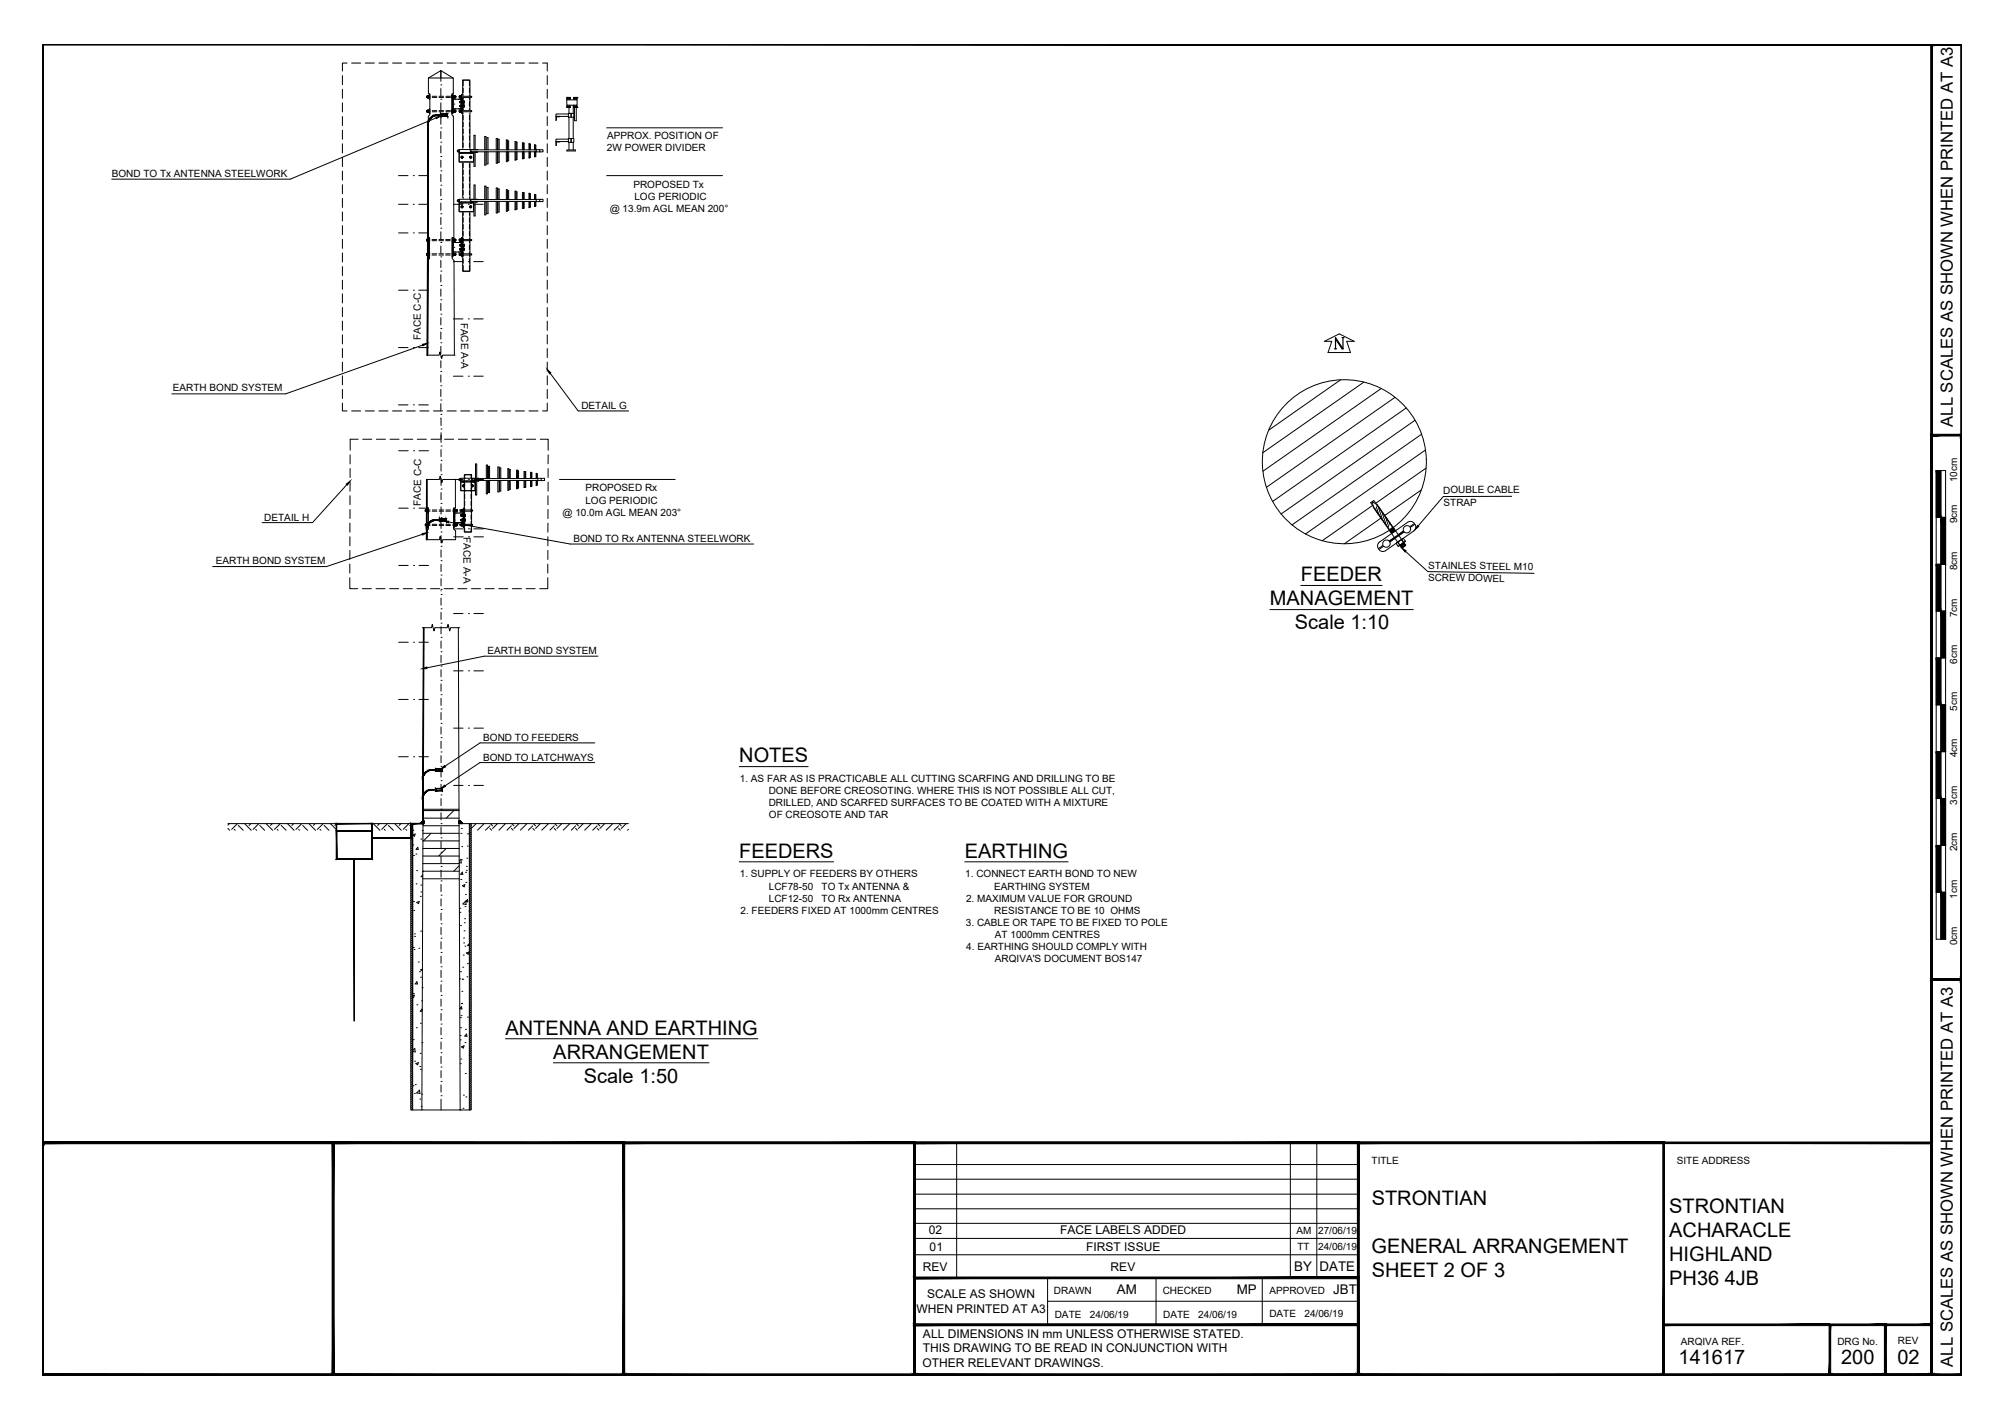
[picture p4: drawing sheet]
<svg xmlns="http://www.w3.org/2000/svg" width="420mm" height="297mm" viewBox="0 0 420 297" stroke-linecap="round" stroke-linejoin="round" font-family="sans-serif">
<defs><g id="words">
<g font-size="4.2">
<text x="272.5" y="121.8">FEEDER</text>
<text x="266" y="126.8">MANAGEMENT</text>
<text x="271.2" y="131.8">Scale 1:10</text>
<text x="154.8" y="159.7">NOTES</text>
<text x="154.8" y="179.6">FEEDERS</text>
<text x="202.1" y="179.6">EARTHING</text>
<text x="105.9" y="216.7">ANTENNA AND EARTHING</text>
<text x="115.9" y="221.7">ARRANGEMENT</text>
<text x="122.3" y="226.8">Scale 1:50</text>
<text x="287.3" y="252.5">STRONTIAN</text>
<text x="349.6" y="254">STRONTIAN</text>
<text x="287.3" y="262.5">GENERAL ARRANGEMENT</text>
<text x="349.6" y="259.1">ACHARACLE</text>
<text x="287.3" y="267.5">SHEET 2 OF 3</text>
<text x="349.6" y="264.1">HIGHLAND</text>
<text x="349.6" y="269.2">PH36 4JB</text>
<text x="351.6" y="285.7">141617</text>
<text x="385.6" y="285.7">200</text>
<text x="397.4" y="285.7">02</text>
</g>
<g font-size="3.5">
<text x="409" y="89.4" transform="rotate(-90 409 89.4)">ALL SCALES AS SHOWN WHEN PRINTED AT A3</text>
<text x="409" y="286.3" transform="rotate(-90 409 286.3)">ALL SCALES AS SHOWN WHEN PRINTED AT A3</text>
</g>
<g font-size="2.8">
<text x="271.1" y="266.3">BY</text>
<text x="276.4" y="266.3">DATE</text>
<text x="233.9" y="271.1">AM</text>
<text x="259" y="271.1">MP</text>
<text x="279.3" y="271.1">JBT</text>
</g>
<g font-size="2.5">
<text x="194.5" y="258.6">02</text>
<text x="194.7" y="262">01</text>
<text x="222.1" y="258.6">FACE LABELS ADDED</text>
<text x="227.5" y="262">FIRST ISSUE</text>
<text x="193.3" y="266.2">REV</text>
<text x="232.6" y="266.2">REV</text>
<text x="192" y="275">WHEN PRINTED AT A3</text>
<text x="194.2" y="272">SCALE AS SHOWN</text>
<text x="193.3" y="280.3">ALL DIMENSIONS IN mm UNLESS OTHERWISE STATED.</text>
<text x="193.2" y="286.3">OTHER RELEVANT DRAWINGS.</text>
<text x="193.3" y="283.3">THIS DRAWING TO BE READ IN CONJUNCTION WITH</text>
</g>
<g font-size="2.1">
<text x="127.2" y="29.2">APPROX. POSITION OF</text>
<text x="127.1" y="31.7">2W POWER DIVIDER</text>
<text x="23.4" y="37">BOND TO Tx ANTENNA STEELWORK</text>
<text x="132.7" y="39.3">PROPOSED Tx</text>
<text x="132.9" y="41.8">LOG PERIODIC</text>
<text x="127.7" y="44.3">@ 13.9m AGL MEAN 200°</text>
<text x="88.1" y="71.2" transform="rotate(-90 88.1 71.2)">FACE C-C</text>
<text x="96.5" y="67.6" transform="rotate(90 96.5 67.6)">FACE A-A</text>
<text x="36.2" y="82">EARTH BOND SYSTEM</text>
<text x="121.8" y="85.8">DETAIL G</text>
<text x="409.9" y="101" transform="rotate(-90 409.9 101)">10cm</text>
<text x="88.2" y="105.9" transform="rotate(-90 88.2 105.9)">FACE C-C</text>
<text x="117.8" y="108">@ 10.0m AGL MEAN 203°</text>
<text x="122.6" y="105.5">LOG PERIODIC</text>
<text x="122.6" y="102.9">PROPOSED Rx</text>
<text x="302.3" y="103.4">DOUBLE CABLE</text>
<text x="302.4" y="105.9">STRAP</text>
<text x="55.4" y="109.2">DETAIL H</text>
<text x="97.1" y="112.5" transform="rotate(90 97.1 112.5)">FACE A-A</text>
<text x="120.1" y="113.4">BOND TO Rx ANTENNA STEELWORK</text>
<text x="409.9" y="109.6" transform="rotate(-90 409.9 109.6)">9cm</text>
<text x="45.2" y="118.2">EARTH BOND SYSTEM</text>
<text x="299.2" y="119.1" transform="rotate(1 299.2 119.1)">STAINLES STEEL M10</text>
<text x="409.9" y="119.5" transform="rotate(-90 409.9 119.5)">8cm</text>
<text x="299.1" y="121.6" transform="rotate(1 299.1 121.6)">SCREW DOWEL</text>
<text x="409.9" y="129.3" transform="rotate(-90 409.9 129.3)">7cm</text>
<text x="102.1" y="136.9">EARTH BOND SYSTEM</text>
<text x="409.9" y="139.1" transform="rotate(-90 409.9 139.1)">6cm</text>
<text x="409.9" y="148.9" transform="rotate(-90 409.9 148.9)">5cm</text>
<text x="101.2" y="155.3">BOND TO FEEDERS</text>
<text x="101.2" y="159.4">BOND TO LATCHWAYS</text>
<text x="409.9" y="158.6" transform="rotate(-90 409.9 158.6)">4cm</text>
<text x="154.9" y="163.9">1. AS FAR AS IS PRACTICABLE ALL CUTTING SCARFING AND DRILLING TO BE</text>
<text x="161" y="166.4">DONE BEFORE CREOSOTING. WHERE THIS IS NOT POSSIBLE ALL CUT,</text>
<text x="161" y="168.9">DRILLED, AND SCARFED SURFACES TO BE COATED WITH A MIXTURE</text>
<text x="161.1" y="171.4">OF CREOSOTE AND TAR</text>
<text x="409.9" y="168.6" transform="rotate(-90 409.9 168.6)">3cm</text>
<text x="409.9" y="178.3" transform="rotate(-90 409.9 178.3)">2cm</text>
<text x="154.9" y="183.8">1. SUPPLY OF FEEDERS BY OTHERS</text>
<text x="202.2" y="183.8">1. CONNECT EARTH BOND TO NEW</text>
<text x="155.1" y="191.4">2. FEEDERS FIXED AT 1000mm CENTRES</text>
<text x="161" y="186.3">LCF78-50</text>
<text x="161" y="188.8">LCF12-50</text>
<text x="172.1" y="186.3">TO Tx ANTENNA &amp;</text>
<text x="172.1" y="188.8">TO Rx ANTENNA</text>
<text x="202.3" y="188.8">2. MAXIMUM VALUE FOR GROUND</text>
<text x="208.2" y="186.3">EARTHING SYSTEM</text>
<text x="208.2" y="191.4">RESISTANCE TO BE 10 OHMS</text>
<text x="409.9" y="188.3" transform="rotate(-90 409.9 188.3)">1cm</text>
<text x="202.3" y="193.9">3. CABLE OR TAPE TO BE FIXED TO POLE</text>
<text x="208.4" y="196.4">AT 1000mm CENTRES</text>
<text x="409.9" y="198" transform="rotate(-90 409.9 198)">0cm</text>
<text x="202.4" y="199">4. EARTHING SHOULD COMPLY WITH</text>
<text x="208.4" y="201.5">ARQIVA'S DOCUMENT BOS147</text>
<text x="287.3" y="243.9">TITLE</text>
<text x="351.2" y="243.9">SITE ADDRESS</text>
<text x="271.5" y="258.4">AM</text>
<text x="271.7" y="261.9">TT</text>
<text x="276.1" y="261.9">24/06/19</text>
<text x="276.1" y="258.5">27/06/19</text>
<text x="220.8" y="271.1">DRAWN</text>
<text x="243.5" y="271.1">CHECKED</text>
<text x="265.9" y="271.1">APPROVED</text>
<text x="265.9" y="275.9">DATE</text>
<text x="273.2" y="275.9">24/06/19</text>
<text x="220.9" y="276">DATE</text>
<text x="228.3" y="276">24/06/19</text>
<text x="243.6" y="276.1">DATE</text>
<text x="251" y="276.1">24/06/19</text>
<text x="352.1" y="281.6">ARQIVA REF.</text>
<text x="384.8" y="281.6">DRG No.</text>
<text x="397.5" y="281.6">REV</text>
</g>
</g></defs>
<!-- layer: PROPOSED OTHER USER 1 -->
<g fill="none" stroke="#000" stroke-width=".21">
<path d="M289.8 114.4l-1 .7M291 113.3a.81 .81 0 0 0-1 0 .81 .81 0 0 0-.3 1l-1 .6M291.1 113.5a.81 .81 0 0 1-.3 1 .81 .81 0 0 1-1-.1M292.3 111.2l-3.8-5.4-1.1-.7 .3 1.2 3.8 5.5M292.3 111.2l-3.3 2.3a1.01 1.01 0 0 0-.3 1.4M292.5 113.9l.3-.3 .4 .6-.4 .2M292.5 113.7l1.3-.9h.1l.4 .5-1.3 1.1h-.2l-.4-.5zM292.9 112l-1.9 1.3 1.1-.7 .1 .2-1.1 .7M292.9 112l.1 .2M293 112.2l-1.9 1.3M293.6 113l.9 1.3-.9 .5-.9-1.2M293.6 113.1l.3 .5"/>
<path d="M294 112.8l-1.2 .8M294 113.6l-.8 .5M294.3 113.3l-.3 .3M296.2 109.7l-.9 .6a.81 .81 0 0 0-1 0 .81 .81 0 0 0-.3 .9l-1.1 .8M296.2 109.6a1.01 1.01 0 0 0-1.4-.2l-2.5 1.8M296.3 109.8l-.9 .7a.81 .81 0 0 1-.3 1 .81 .81 0 0 1-1-.1l-1.1 .8M296.4 109.8a1.01 1.01 0 0 1-.3 1.4l-5.9 4.2a1.01 1.01 0 0 1-1.4-.3"/>
</g>
<!-- layer: TEXT AND DIMENSIONS -->
<g fill="none" stroke="#000" stroke-width=".21">
<path d="M71.7 15.8v1.9M71.7 18.7v1.9M72.7 13.2h-1v1.7M73.6 13.2h2M76.5 13.2h1.9M79.4 13.2h1.9M82.2 13.2h1.9M85.1 13.2h1.9M87.9 13.2h1.9M89.9 19.8h.1v1h-.1zM90.8 13.2h1.9M93.6 13.2h2"/>
<path d="M94.7 19.8h.2v4h-.2zM96.5 13.2h1.9M96.7 19.8h.2v4h-.2zM96.9 16.8h1.5v40h-1.5zM99.4 13.2h1.9M102.2 13.2h1.9M105.1 13.2h1.9M107.9 13.2h1.9M110.8 13.2h1.9M113.7 13.2h.9v1.7M114.6 15.8v1.9M114.6 18.7v1.9"/>
<path d="M71.7 21.5v2M71.7 24.4v1.9M71.7 27.3v1.9M71.7 30.1v1.9M71.7 33v1.9M71.7 35.8v1.9M71.7 38.7v1.9M83.5 36.8h2M86.6 36.8h.1M87.7 36.8h2M89.4 23.2l.1 .2zM89.4 20.2l.1 .2z"/>
<path d="M89.4 20.2v.2M89.5 23.1v.4h.2v-.4M89.5 23.4h.4M89.5 23.1h.4M89.5 23.2h.4M89.5 23.1h.1M89.5 23.1v.1M89.5 20.1v.1M89.5 20.4v.1M89.5 23.2v.3M89.7 23.1h.1M89.7 23.1v.4"/>
<path d="M89.7 20.1v.4M89.7 20.1h-.2v.4h.4M89.7 20.5h.1M89.7 23.2v.3M89.7 20.1v.3M89.7 20.4v.1M89.7 23.1v.1M89.7 20.1h.2v.4M89.7 20.1h.1M89.9 20.2l-.4 .1 .4 .1M89.9 23.1v.4h-.2M89.9 20v.5z"/>
<path d="M89.9 23.1v.4zM89.9 23.2v.3M89.9 20.1v.3M89.9 20.4v.1M89.9 23.1v.1M89.9 22.8h.1v1h-.1zM91.3 24.7l-30.5 12.8h-37.4M94.6 20l.1 .6zM94.6 23l.1 .6zM94.7 20.4h.2M94.7 20.2h.2M94.7 23.2h.2"/>
<path d="M94.7 23.4h.2M94.9 20v.5zM94.9 23.1v.4zM94.9 20.8h1.8v2h-1.8zM95 20.2v.2M95 23.2v.2M95 20.4h.3M95 23.1h.3M95 20.1l-.1 .4h.4M95 23.1v.4M95 20.1h.3v.4M95 20.1l.3 .1"/>
<path d="M95 20.4v.1M95 23.1l.3 .1M95 21.8h.1M95.1 23.1h.1M95.1 20.4v.1M95.1 23.1v.1M95.1 23.4v.1M95.2 20.1l-.1 .1M95.2 20.1v.4M95.2 23.1v.4M95.2 20.5h-.1M95.2 20.5h.1"/>
<path d="M95.2 23.5h-.1M95.2 23.2v.2zM95.2 20.2v.2zM95.2 20.1h.1M95.3 23.4l-.3 .1M95.3 20.2h.2v.2h-.2zM95.3 23.2h.2v.2h-.2zM95.3 23.1v.4h-.3M95.3 23.2v.3M95.3 20.1v.3M95.3 20.4v.1M95.3 23.1v.1"/>
<path d="M96.1 20.2h2.6l.1 .1-.1 .1h-2.6zM96.2 31.9h3v2h-3zM96.2 32.1h3v1.8h-3zM96.3 21.3h.3M96.3 21.5h.3M96.3 22.1h.3M96.3 22.3h.3M96.3 20.4h.4M96.3 23.4h.4M96.3 23.1h.4M96.3 23.5h.4M96.3 20.1v.4"/>
<path d="M96.3 21.3v.2M96.3 22.1v.2M96.3 23.1v.4M96.3 20.1h.4M96.3 20.5h.4M96.3 20.2h.4M96.3 23.1v.3M96.3 23.4v.1M96.3 20.1v.3M96.3 20.4v.1M96.4 23.1h.1M96.4 23.1v.4"/>
<path d="M96.5 23.1v.4M96.5 20.1v.4M96.5 21.3h-.2v.2h.2M96.5 22.1h-.2v.2h.2M96.5 21.2v.3M96.5 22v.4M96.5 23.5h-.1M96.5 22v.4h.1M96.5 22h.1M96.6 32.9h.4M96.6 21.1l-.1 .1v.4h.1M96.6 21.1v.5l.1-.4"/>
<path d="M96.6 22v.4M96.7 21.1v.5zM96.7 22v.4zM96.7 32.7l.3 .2-.1 .2-.4-.2zM96.7 20.1v.4M96.7 22v.4M96.7 23.1h.1M96.7 21.3v.1M96.7 23.1v.3M96.7 23.4v.1M96.7 20.1v.3M96.7 20.4v.1"/>
<path d="M96.7 23.1v.4zM96.7 20v.6zM96.7 23.1v.4M96.7 23.5h.1M96.7 22.2h.1M96.7 21.5h.3M96.7 21.3h.5M96.7 21.5h.5M96.7 22.1h.5M96.7 22.3h.5M96.8 32.7v.4M96.9 32.9h-.2l.1 .1"/>
<path d="M97 21.1l.1 .5zM97 22l.1 .4zM97.2 21.1h-.1v.5h.1M97.2 22h-.1v.4h.1M97.2 21.1v.5v-.4M97.2 22v.4M98.4 32.9h.4M98.5 32.7l.3 .2-.1 .2-.4-.2zM98.5 32.9h.2l-.1 .1M98.6 32.7v.4M98.7 23.2l.1 .1-.1 .1h-2.6v-.2h2.6M114.6 21.5v2"/>
<path d="M114.6 24.4v1.9M114.6 27.3v1.9M114.6 30.1v1.9M114.6 33v1.9M114.6 35.8v1.9M114.6 38.7v1.9M127.1 36.8h24.2M127.1 26.8h24.2M71.7 41.6v1.9M71.7 44.4v1.9M71.7 47.3v1.9M71.7 50.1v1.9"/>
<path d="M71.7 53v1.9M71.7 55.8v1.9M71.7 58.7v1.9M83.5 48.8h2M83.5 42.8h2M86.6 48.8h.1M86.6 42.8h.1M87.7 48.8h2M87.7 42.8h2M89.3 53.2l.1 .2zM89.3 50.2l.1 .2zM89.3 50.2v.2"/>
<path d="M89.4 53.5v-.4h.4v.4h-.2M89.4 50.2h.4M89.4 53.5h.2M89.4 53.4h.4M89.4 50.1h.2M89.4 50.5h.4M89.4 50.4h.4M89.4 50.1v.4M89.5 53.1v.1M89.5 53.4v.1M89.5 50.1v.1M89.5 50.4v.1"/>
<path d="M89.5 53.4l-.1-.2h.4v.2M89.5 50.2v.2M89.6 53.1h.1M89.6 50.1h.1M89.6 53.4v.1M89.6 53.1v.1M89.6 50.4v.1M89.6 50.1v.1M89.6 53.1v.4M89.6 50.1v.4M89.6 50.5h.1M89.6 53.2l.1 .3"/>
<path d="M89.6 50.1h.2v.4M89.7 50.1v.4M89.7 53.1v.1M89.8 50l.1 .5zM89.8 53l.1 .6zM89.8 50.2v.2M89.8 50.4v.1M89.8 50.1v.1M89.8 53.1v.1M89.8 53.4v.1M89.9 49.8h.1v1h-.1zM89.9 52.8h.1v1h-.1z"/>
<path d="M94.7 49.8h.2v4h-.2zM94.7 50.4h.2M94.7 50.2h.2M94.7 53.1h.2M94.7 53.4h.2M94.9 50.1v.4zM94.9 53v.6zM94.9 50.8h1.8v2h-1.8zM94.9 53.1h.4v.4h-.4zM95 50.2v.2M95 53.2v.2M95 50.1v.4"/>
<path d="M95 50.1h.3v.4h-.3M95 50.4h.3M95 53.2h.3M95 54.8h2M95 42.8h2M95 50.1l.3 .1M95 50.4v.1M95 53.1v.1M95 51.8h.1M95.1 53.1h.1M95.1 50.4l.1 .1M95.1 53.1v.1"/>
<path d="M95.1 53.4v.1M95.2 50.1l-.1 .1M95.2 50.1v.4M95.2 53.1v.4M95.2 50.5h.1M95.2 53.5h-.1M95.2 50.2v.2M95.2 53.2v.2zM95.2 50.1h.1M95.3 53.4l-.3 .1M95.3 50.2h.2v.2h-.2zM95.3 53.2h.2v.2h-.2z"/>
<path d="M95.3 53.2v.3M95.3 50.1v.4M95.3 53.1v.1M96.1 53.2h2.6l.1 .1-.1 .1h-2.6zM96.2 42.3h3v2h-3zM96.2 42.5h3v1.8h-3zM96.3 51.5h.3M96.3 52.1h.3M96.3 52.3h.3M96.3 50.1v.4M96.3 51.3v.2M96.3 52.1v.2"/>
<path d="M96.3 53.1v.4M96.3 53.1h.4M96.3 53.2h.4M96.3 53.5h.4M96.3 53.4h.4M96.3 50.1h.4M96.3 50.5h.4M96.3 53.1v.1M96.3 53.4v.1M96.3 50.1v.1M96.3 50.4v.1M96.3 53.2v.2"/>
<path d="M96.3 50.2v.2h.4v-.2M96.4 53.1h.1M96.4 53.1l.1 .4M96.4 50.4l.1 .1M96.5 53.1v.4M96.5 50.1v.1M96.5 50.1l-.1 .1M96.5 51.3h-.2v.2h.2M96.5 52v.3h-.2v-.2h.2M96.5 50.1v.4M96.5 51.2v.4M96.5 50.2v.2"/>
<path d="M96.5 50.4v.1M96.6 43.3h.4h-.3M96.6 51.2h-.1v.4h.1M96.6 52h-.1v.4h.1M96.6 51.3h-.3M96.6 51.2v.4M96.6 52v.4M96.7 51.4h.1M96.7 51.2v.4zM96.7 52v.4zM96.7 43.1h.2l.1 .2-.1 .2h-.2l-.2-.2zM96.7 50.1v.4"/>
<path d="M96.7 51.2v.4M96.7 52v.4M96.7 53.1h.1M96.7 53.2v.2M96.7 53.1v.1M96.7 53.4v.1M96.7 50.1v.1M96.7 50.4v.1M96.7 53v.6zM96.7 50.1v.4zM96.7 51.1v.5zM96.7 52v.5z"/>
<path d="M96.7 53.1v.4M96.7 52.2h.1M96.7 49.8h.2v4h-.2zM96.7 51.5h.5M96.7 51.3h.5M96.7 52.1h.5M96.7 52.3h.5M96.7 52.3h.3M96.8 43.5v-.4v.4M96.9 43.3h-.2l.1 .1M97 51.1l.1 .5zM97 52l.1 .5z"/>
<path d="M97.2 51.2h-.1v.4h.1M97.2 52h-.1v.4h.1M97.2 51.2v.4M97.2 52v.4M98.1 54.8h.1M98.1 42.8h.1M98.4 43.3h.4M98.5 43.1h.2l.1 .2-.1 .2h-.2l-.2-.2zM98.5 43.3h.2l-.1 .1M98.6 43.1v.4M98.7 50.4l.1-.2h-2.7v.2h2.6M99.2 54.8h2"/>
<path d="M99.2 42.8h2M114.6 41.6v1.9M114.6 44.4v1.9M114.6 47.3v1.9M114.6 50.1v1.9M114.6 53v1.9M114.6 55.8v1.9M114.6 58.7v1.9M71.7 61.6v1.9M71.7 64.4v1.9M71.7 67.3v1.9M71.7 70.1v2"/>
<path d="M71.7 73v1.9M71.7 75.9v1.9M71.7 78.7v1.9M83.5 60.8h2M83.5 72.8h2M86.6 60.8h.1M86.6 72.8h.1M87.7 60.8h2M87.7 72.8h2M88.5 72.3l-28.7 10.2h-23.8M89.4 74.4h2.6l.1-.7 .4 1.4 .2-.7h2.6M95 66.8h2"/>
<path d="M95 78.8h2M98.1 66.8h.1M98.1 78.8h.1M99.2 66.8h2M99.2 78.8h2M114.6 61.6v1.9M114.6 64.4v1.9M114.6 67.3v1.9M114.6 70.1v2M114.6 73v1.9M114.6 75.9v1.9M114.6 78.7v1.9"/>
<path d="M115.2 78.2l5.9 7.9h10.6M280.8 79.6l-15.1 10.5M71.7 84.4v1.7h1M71.7 81.6v1.9M73.3 95.3v1.9M73.3 98.1v1.9M73.6 86.1h2M75 92h-1.7v2.3M76 92h1.9M76.5 86.1h1.9M78.8 92h1.9M79.4 86.1h1.9"/>
<path d="M81.7 92h1.9M82.2 86.1h1.9M83.5 84.8h2M83.5 94.4h2M84.5 92h2M85.1 86.1h1.9M86.6 84.8h.1M86.6 94.4h.1M87.4 92h1.9M87.7 84.8h2M87.8 94.4h2M87.9 86.1h1.9"/>
<path d="M90.3 92h1.9M90.8 86.1h1.9M92.4 89.9h.1M92.4 87.7v1.4M92.4 90.6v1.4M93.1 92h1.9M93.6 86.1h2M96 92h1.9M96.5 86.1h1.9M97.2 99.4h1.6v12h-1.6zM98.9 92h1.9M99.4 86.1h1.9"/>
<path d="M101.7 92h1.9M102.2 86.1h1.9M104.6 92h1.9M105.1 86.1h1.9M107.4 92h1.9M107.9 86.1h1.9M110.3 92h1.9M110.8 86.1h1.9M113.1 92h1.7v2.3M114.6 84.4v1.7h-.9M114.6 81.6v1.9M114.8 98.1v1.9"/>
<path d="M114.8 95.3v1.9M285.7 80.1l-21.2 14.7M289.3 81.4l-24.8 17.3M292.2 83.2l-27 18.9M294.5 85.4l-28 19.7M296.4 88l-28.1 19.7M297.8 91l-27.2 19M298.6 94.3l-25.2 17.6M298.7 98l-10.5 7.4M72.7 101.5l-7.2 8h-10.6M73.3 118.2v1.9M73.3 109.6v1.9"/>
<path d="M73.3 112.4v1.9M73.3 115.3v1.9M73.3 103.8v1.9M73.3 106.7v1.9M73.3 101v1.9M83.5 106.4h2M83.5 118.4h2M86.6 106.4h.1M86.6 118.4h.1M87.8 106.4h2M87.8 118.4h2M88.5 111.9l-20.1 6.8h-23.9"/>
<path d="M89.1 109.8h.1v.3h-.1zM89.1 106.8h.1v.3h-.1zM89.1 106.8v.3M89.2 107.1h.5M89.2 106.8h.4M89.2 107.2h.4M89.2 106.7v.4M89.2 107.1v.1M89.2 109.8v.4M89.2 110.2h.1M89.2 110.1h.5M89.2 109.7h.4"/>
<path d="M89.2 109.9h.4M89.2 110.2h.2M89.2 109.7v.1M89.3 109.7v.5M89.4 113.1h2.6l.2-.7 .3 1.3 .2-.6h2.7M89.4 106.7h-.2v.5M89.4 106.7v.1M89.4 106.7v.4M89.4 106.8l.2-.1v.5M89.4 106.8v.4M89.4 100.4h2.6l.2-.6 .3 1.3 .2-.7h2.7M89.4 106.8v.3"/>
<path d="M89.4 107.1v.1M89.4 106.7v.5M89.4 109.8l.1 .4M89.4 109.8v.4M89.4 110.2h.1M89.5 109.7v.5M89.5 109.7l-.1 .1M89.6 106.7v.5zM89.6 106.7v.5M89.6 110.2h-.1M89.6 109.5h.1v.9h-.1zM89.6 106.4h.1v1.1h-.1z"/>
<path d="M89.6 109.7v.5M89.6 106.8h.1M89.6 109.8h.1M89.6 109.8v.4M89.6 109.7v.1M94 109.3l25.4 4.7h38.4M95 106.4h.2v4h-.2zM95 110.8h2M95 100.4h2M95 112.5h2M95.2 106.7l.1 .5zM95.2 109.7l.1 .5z"/>
<path d="M95.2 107.5h1.8v2h-1.8zM95.3 106.8v.4M95.3 109.8v.4M95.3 110.2h.1M95.3 106.7v.4M95.3 107.1v.1M95.3 109.7v.1M95.3 110.1v.1M95.3 109.8v.3M95.3 107.1h.4M95.3 110.1h.4M95.3 109.7h.4"/>
<path d="M95.3 109.9h.4M95.3 110.2h.4M95.3 106.7h.4M95.3 106.8h.4M95.3 107.2h.4M95.3 106.7v.1M95.4 106.7l.1 .1M95.4 109.7l.1 .1M95.5 109.8v.4M95.5 106.8v.3M95.5 110.2h-.1M95.5 106.7v.4"/>
<path d="M95.5 109.7v.5M95.5 106.7v.1M95.7 106.7v.1M95.7 109.7v.1M95.7 106.7v.4M95.7 107.1v.1M95.7 110.1v.1M95.7 106.8h.1v.3h-.1zM95.7 109.8h.1v.3h-.1zM95.7 106.8v.4M95.7 109.8v.4M95.7 110.2h.1"/>
<path d="M95.7 109.8v.3M96.5 108.1h.3M96.5 107.8h.3M96.5 109.1h.3M96.5 107.8v.3M96.5 108.8v.3M96.5 100.8h3v2h-3zM96.5 101h3v1.8h-3zM96.6 106.8v.4M96.6 109.8v.4M96.6 110.2h.1M96.6 107.1h.4"/>
<path d="M96.6 110.1h.4M96.6 109.7h.4M96.6 110.2h.4M96.6 109.7v.1M96.6 106.7h.4M96.6 106.8h.4M96.6 107.2h.4M96.6 106.7v.1M96.6 109.7v.4M96.6 110.1v.1M96.6 106.7v.4M96.6 107.1v.1"/>
<path d="M96.7 107.8h-.2v.3h.2M96.7 108.8l-.2 .1v.2h.2M96.7 107.8v.3M96.7 108.8v.3M96.7 107.7v.4l.1 .1M96.7 108.7v.5h.1M96.7 107.7h.1M96.7 108.7h.1M96.8 106.7v.4M96.8 109.8v.4M96.8 109.7v.5M96.8 106.7v.5v-.5"/>
<path d="M96.8 108.8l-.3 .1M96.9 107.7v.5M96.9 108.7v.5M96.9 107.9h.1M96.9 107.7v.5zM96.9 109h.1M96.9 108.7v.5zM96.9 107.8v.3M96.9 108.8v.3M96.9 108.1h.5M96.9 108.8h.5M96.9 109.1h.5"/>
<path d="M96.9 101.8h.4M97 109.7v.1M97 106.7v.1M97 109.7v.4M97 110.1v.1M97 106.7v.4M97 107.1v.1M97 109.7v.5zM97 106.7v.5zM97 101.6l.3 .2-.1 .2h-.2l-.1-.2zM97 106.8v.4M97 109.8v.4"/>
<path d="M97 110.2h.1M97 106.4h.2v4h-.2zM97.1 107.1h.1M97.1 109.8h.1M97.1 110.1h.1M97.1 101.6v.4M97.2 101.8l-.2-.1 .1 .2M97.2 107.8h-.3h.3M97.2 107.7l.1 .5zM97.2 108.7l.1 .5zM97.3 107.8h.1M97.4 107.7h-.1v.5h.1"/>
<path d="M97.4 108.7h-.1v.5h.1M97.4 107.7v.5M97.4 108.7v.5M97.5 107.8v.3M97.5 108.8v.3M98.1 110.8h.1M98.1 100.4h.1M98.1 112.5h.1M98.7 101.8h.4M98.8 101.6l.4 .2-.2 .2h-.2l-.1-.2zM98.8 101.8l.2-.1-.1 .2M98.9 106.8h-2.6v.3h2.6"/>
<path d="M98.9 109.8h-2.6v.3h2.6M98.9 106.8l.1 .1-.1 .2M98.9 109.8l.1 .2-.1 .1M98.9 101.6v.4M99.3 110.8h1.9M99.3 100.4h2M99.3 112.5h2M114.7 118.2v1.9M114.8 112.4v1.9M114.8 115.3v1.9M114.8 109.6v1.9M114.8 103.8v1.9"/>
<path d="M114.8 106.7v1.9M114.8 101v1.9M117.2 100.4h24.2M287.4 105.9l-10.5 7.4M288.5 105.8l-.4 1.1M288.8 106.2l-.4 1.1M289.1 106.6l-.4 1.1M289.4 107l-.5 1.1M289.7 107.4l-.5 1.1-7.6 5.4M289.9 107.8l-.4 1.2M290.2 108.2l-.4 1.2M290.5 108.6l-.4 1.2"/>
<path d="M290.8 109.1l-.4 1.1M291.1 109.5l-.4 1.1M291.7 110.6l-4-5.8-.6 .5 4 5.7M291.7 110.4l-.7 .7M291.8 110.5l-.8 .6M291.9 110.6l-.8 .6M291.9 110.7l-.7 .6M292 110.7l-.8 .7M292 110.8l-.7 .7M292.1 110.9l-.8 .6M292.1 111l-.7 .6M292.2 111.1l-.7 .6"/>
<path d="M292.3 111.1l-.5 .4M292.9 112.1l-.8 .6M293 112.1l-.5 .4M293.1 113.3l-.3 .3M294 113.6l-.8 .7M294.1 113.7l-.8 .6M294.1 113.8l-.8 .6M294.2 113.9l-.8 .6M294.2 113.9l-.7 .7M294.3 114l-.8 .7M294.3 114.1l-.7 .6M294.4 115.5l4.7 4.2 22.2 .4"/>
<path d="M294.4 114.2l-.8 .6M297.7 102.6l-7.6 5.4M316.6 104h-14.3l-5.3 6.2M73.3 121v2.3h1.6M75.9 123.3h1.9M78.7 123.3h2M81.6 123.3h1.9M83.5 134.5h2M84.5 123.3h1.9M86.6 134.5h.1M87.3 123.3h1.9M87.7 134.5h2"/>
<path d="M88.5 131.5h1.9l.1-.7 .4 1.4 .2-.7h2.6l.1-.7 .4 1.4 .2-.7h1.9M90.2 123.3h1.9M93 123.3h1.9M95 128.5h2M95.9 123.3h1.9M98.1 128.5h.1M98.7 123.3h2M99.3 128.5h1.9M101.6 123.3h1.9M104.5 123.3h1.9M107.3 123.3h1.9M110.2 123.3h1.9"/>
<path d="M114.7 121v2.3h-1.7M125.3 137.5h-23.9l-12 2.4M266 127.7h30M272.5 122.6h17M83.5 158.5h2M83.5 146.5h2M86.6 158.5h.1M86.6 146.5h.1M87.7 158.5h2M87.7 146.5h2M95 140.5h2M95 152.5h2"/>
<path d="M98.1 140.5h.1M98.1 152.5h.1M99.3 140.5h1.9M99.3 152.5h1.9M124.6 159.7h-24.1l-7.3 4.9M124.6 155.6h-24.1l-7.3 4.9M47.7 172.5h40.9M47.7 173.5l.4 .4M48.1 172.5l-.4 .3M49.1 173.7l.2 .2M49.7 172.5l-1.2 1.2M49.9 172.9l1 1"/>
<path d="M51.2 172.5l1.4 1.4M52.5 172.5l-.3 .4M53.6 173.7l.1 .2M54.2 172.5l-1.2 1.2M54.4 172.9l1 1M55.7 172.5l1.4 1.4M57 172.5l-.4 .4M58.1 173.7l.1 .2M58.7 172.5l-1.2 1.2M58.9 172.9l1 1M60.2 172.5l1.4 1.4M61.5 172.5l-.4 .4"/>
<path d="M62.6 173.7l.1 .2M63.2 172.5l-1.2 1.2M63.4 172.9l1 1M64.7 172.5l1.4 1.4M66 172.5l-.4 .4M67 173.7l.2 .2M67.7 172.5l-1.2 1.2M67.9 172.9l1 1M69.2 172.5l1.3 1.3M70.5 172.6l-.4 .3M78.2 172.5l1.4 1.4M79.5 172.5l-.4 .4"/>
<path d="M80.5 173.7l.2 .2M81.2 172.5l-1.2 1.2M81.4 172.9l1 1M82.7 172.5l1.4 1.4M84 172.5l-.4 .4M85 173.7l.2 .2M85.6 172.5l-1.2 1.2M85.8 172.9l.2 .2M88.5 179.3h7.7M88.6 176.1h7.6M88.6 177.7h7.6M88.6 169.8h7.5"/>
<path d="M88.6 171.4h7.5M88.6 173h7.5M88.6 174.6h7.5M88.6 169.5h7.5M90.3 174.6l-1.6 1.5M93.5 177.7l-1.6 1.6M95 164.5h2M95 169.8l-1.5 1.6M96.1 172.5h35.5M98.1 164.5h.1M99.3 164.5h1.9M99.7 172.5l-1 1"/>
<path d="M101.4 172.5l-1.4 1.4M102.6 173.5l.4 .4M102.6 173l-.9 .9M102.7 172.5l.5 .5M104.2 172.5l-1 1M105.9 172.5l-1.4 1.4M107.1 173.5l.4 .4M107.1 173l-.9 .9M107.2 172.5l.5 .5M108.7 172.5l-1 1M110.4 172.5l-1.4 1.4M111.6 173.5l.4 .4"/>
<path d="M111.6 173l-.9 .9M111.7 172.5l.5 .5M113.2 172.5l-1 1M114.9 172.5l-1.4 1.4M116.1 173.5l.3 .4M116.1 173l-.9 .9M116.2 172.5l.5 .5M117.7 172.5l-1 1M119.4 172.5l-1.4 1.4M120.6 173.5l.3 .4M120.6 173l-.9 .9M120.7 172.5l.4 .5"/>
<path d="M122.2 172.5l-1.1 1M123.9 172.5l-1.4 1.4M125.1 173.5l.3 .4M125.1 173l-1 .9M125.2 172.5l.4 .5M126.7 172.5l-1.1 1M128.3 172.5l-1.3 1.4M129.6 173.5l.3 .4M129.6 173l-1 .9M129.7 172.5l.4 .5M131.2 172.5l-1.1 1M131.6 173.7l-.1 .2"/>
<path d="M154.8 160.6h14.5M88.5 184.1h7.7M88.5 180.9h7.7M88.5 182.5h7.7M88.7 182.5l-.2 .1M96.2 181.3l-1.2 1.2M154.8 180.5h19.8M202.1 180.5h21.6M105.9 217.6h52.8M115.9 222.6h32.6"/>
<circle cx="96.8" cy="32.9" r=".2"/>
<circle cx="96.8" cy="32.9" r=".14"/>
<circle cx="96.8" cy="32.9" r=".12"/>
<circle cx="98.6" cy="32.9" r=".2"/>
<circle cx="98.6" cy="32.9" r=".14"/>
<circle cx="98.6" cy="32.9" r=".12"/>
<circle cx="96.8" cy="43.3" r=".2"/>
<circle cx="96.8" cy="43.3" r=".14"/>
<circle cx="96.8" cy="43.3" r=".12"/>
<circle cx="98.6" cy="43.3" r=".2"/>
<circle cx="98.6" cy="43.3" r=".14"/>
<circle cx="98.6" cy="43.3" r=".12"/>
<circle cx="281.6" cy="96.7" r="17.2"/>
<circle cx="97.1" cy="101.8" r=".2"/>
<circle cx="97.1" cy="101.8" r=".12"/>
<circle cx="98.9" cy="101.8" r=".2"/>
<circle cx="98.9" cy="101.8" r=".12"/>
</g>
<!-- layer: PROPOSED OTHER USER 1 - HIDDEN -->
<g fill="none" stroke="#000" stroke-width=".21">
<path d="M97 18v-1.2h1.3v1.2M97 18.5v.9M97 19.9v.9M98.3 18.5v.9M98.3 19.9v.9M89.4 23.2v.2h.7M89.4 23.2h.7M89.4 23.2v.2M89.9 23.2h.1M89.9 23.4h.1M90.1 20.2h-.7v.2h.7M90.5 20.4h1"/>
<path d="M90.5 20.2h1M90.5 23.4h1M90.5 23.2h1M92 20.4h.9M92 20.2h.9M92 23.4h.9M92 23.2h.9M93.4 20.4h.9M93.4 20.2h.9M93.4 23.4h.9M93.4 23.2h.9M94.8 20.2h.7v.2h-.7"/>
<path d="M94.8 23.2h.7v.2h-.7M94.9 22v.8h.6M95.5 20.8h-.6v.7M96 20.8h.6v.7M96.5 31.9h.3v.2h-.3zM96.6 22v.8h-.6M96.7 20.4h.1M96.7 20.2h.1M96.7 23.2h.1M96.7 23.4h.1M97 21.3v1M97 22.7v1"/>
<path d="M97 24.2v.9M97 25.6v.9M97 27v1M97 28.4v1M97 29.9v.9M97 31.3v1M97 32.7v1M97 34.2v.9M97 35.6v1M97 37v1M97 38.5v.9M97 39.9v1"/>
<path d="M98.3 21.3v1M98.3 22.7v1M98.3 24.2v.9M98.3 25.6v.9M98.3 27v1M98.3 28.4v1M98.3 29.9v.9M98.3 31.3v1M98.3 32.7v1M98.3 34.2v.9M98.3 35.6v1M98.3 37v1"/>
<path d="M98.3 38.5v.9M98.3 39.9v1M98.5 31.9h.3v.2h-.3zM89.8 53.4h.1M90 50.2h-.7v.2h.7M90 53.2h-.7v.2h.7M90.5 50.4h.9M90.5 50.2h.9M90.5 53.2h.9M90.5 53.4h.9M91.9 50.4h1M91.9 50.2h1"/>
<path d="M91.9 53.2h1M91.9 53.4h1M93.4 50.4h.9M93.4 50.2h.9M93.4 53.2h.9M93.4 53.4h.9M94.8 50.2h.7v.2h-.7M94.8 53.2h.7v.2h-.7M94.9 52v.8h.6M95.5 50.8h-.6v.8M96 50.8h.6v.8M96.5 42.3h.3v.2h-.3z"/>
<path d="M96.6 52v.8h-.6M96.7 50.4h.1M96.7 50.2h.1M96.7 53.1h.1M96.7 53.4h.1M97 55.6v1.2h1.3v-1.2M97 41.3v1M97 42.8v.9M97 44.2v.9M97 45.6v1M97 47v1M97 48.5v.9"/>
<path d="M97 49.9v.9M97 51.3v1M97 52.7v1M97 54.2v.9M98.3 41.3v1M98.3 42.8v.9M98.3 44.2v.9M98.3 45.6v1M98.3 47v1M98.3 48.5v.9M98.3 49.9v.9M98.3 51.3v1"/>
<path d="M98.3 52.7v1M98.3 54.2v.9M98.5 42.3h.3v.2h-.3zM90.1 106.8h-1v.3h1M90.1 109.8h-1v.3h1M90.5 107.1h1M90.5 106.8h1M90.5 110.1h1M90.5 109.8h1M92 107.1h.9M92 106.8h.9M92 110.1h.9"/>
<path d="M92 109.8h.9M93.4 107.1h.9M93.4 106.8h.9M93.4 110.1h.9M93.4 109.8h.9M94.8 106.8h1v.3h-1M94.8 109.8h1v.3h-1M95 107.1h.2M95 106.8h.2M95 109.8h.2M95 110.1h.2M95.2 108.7v.8h.6"/>
<path d="M95.8 107.5h-.6v.7M96.3 107.5h.6v.7M96.9 100.8h.2v.2h-.2zM96.9 108.7v.8h-.6M97.3 110.7v.7h1.4v-.7M97.3 100.2v-.8h1.4v.8M97.3 100.7v.9M97.3 102.1v1M97.3 103.5v1M97.3 105v.9M97.3 106.4v1M97.3 107.8v1"/>
<path d="M97.3 109.3v.9M98.7 100.7v.9M98.7 102.1v1M98.7 103.5v1M98.7 105v.9M98.7 106.4v1M98.7 107.8v1M98.7 109.3v.9M98.9 100.8h.3v.2h-.3zM291.5 111.8l.5 .7M292.3 112.9l.4 .7M292.3 111.2l.5 .7"/>
<path d="M293.1 112.3l.5 .7M86.4 172.5l-.4 .4M86.4 173l-.4 .4M86.4 173.4l-.4 .4M86.4 173.9l-.4 .4M86.4 174.3l-.4 .4M86.4 174.8l-.4 .4M86.4 175.2l-.4 .4M86.4 175.7l-.4 .4M86.4 176.1l-.4 .4M86.4 176.6l-.4 .4M86.4 177l-.4 .4"/>
<path d="M86.4 177.5l-.4 .3M86.4 177.9l-.4 .4M86.4 178.4l-.4 .4M86.4 178.8l-.4 .4M86.4 179.2l-.4 .4M86.4 179.7l-.4 .4M86.4 174.9l.6-.2-.2 .5-.4-.3M86.5 177h.1M86.5 173.9h.1M86.6 179.2h.1M87.1 178.9h.1M87.5 177.5l.1 .4h-.4z"/>
<path d="M88 172.5h.1M88.1 172.5h.1M88.1 172.4h.1M88.1 175.8h.1M88.2 172.4h.1M88.2 172.5h.1M88.2 172.3h.1M88.3 172.3h.1M88.3 172.4h.1M88.3 172.5h.1M88.3 172.2h.1M88.4 172.1h.1"/>
<path d="M88.4 172.2h.1M88.4 172.3h.1M88.4 172.4h.1M88.4 172.5h.1M88.4 174h.1M88.5 172.1h.1M88.5 172.2h.1M88.5 172.3h.1M88.5 172.4h.1M88.5 172.5h.1M88.5 172h.1M88.6 171.9h.1"/>
<path d="M88.6 172.1h.1M88.6 172.2h.1M88.6 172.3h.1M88.6 172h.1M88.6 172.5h.1M88.6 172.4h.1M96.1 172.4h.1M96.1 172.5h.1M96.1 171.9h.1M96.1 172.1h.1M96.1 172.2h.1M96.2 172h.1"/>
<path d="M96.2 172.1h.1M96.2 172.3h.1M96.2 172.4h.1M96.2 172.5h.1M96.2 172.2h.1M96.3 172.1h.1M96.3 172.3h.1M96.3 172.4h.1M96.3 172.2h.1M96.3 172.5h.1M96.4 172.3h.1M96.4 172.4h.1"/>
<path d="M96.4 172.5h.1M96.4 172.1h.1M96.4 172.2h.1M96.5 172.5h.1M96.5 172.3h.1M96.5 172.4h.1M96.5 174.6h.1M96.6 172.4h.1M96.6 172.5h.1M96.6 173.5h.1M96.7 172.4h.1M96.7 172.5h.1"/>
<path d="M96.7 177.4h.1M97.8 179.8h.1M97.9 177.2h.1M97.9 174.7h.1M98.2 174.6h.1M98.6 172.5l-.3 .4M98.7 172.9l-.4 .4M98.7 173.4l-.4 .4M98.7 173.8l-.4 .4M98.7 174.3l-.4 .3M98.7 174.7l-.4 .4M98.7 175.2l-.4 .4"/>
<path d="M98.7 175.6l-.4 .4M98.7 176l-.4 .4M98.7 176.5l-.4 .4M98.7 177l-.4 .4M98.7 177.4l-.4 .4M98.7 177.8l-.4 .4M98.7 178.3l-.4 .4M98.7 178.8l-.4 .4M98.7 179.2l-.4 .4M98.7 179.6l-.4 .4M86.4 180.1l-.4 .5M86.4 180.6l-.4 .4"/>
<path d="M86.4 181l-.4 .4M86.4 181.5l-.4 .4M86.4 181.9l-.4 .5M86.4 182.4l-.4 .4M86.4 182.8l-.4 .4M86.4 183.3l-.4 .4M86.4 183.7l-.4 .4M86.4 184.2l-.4 .4M86.4 184.6l-.4 .4M86.4 185.1l-.4 .4M86.4 185.5l-.4 .4M86.4 186l-.4 .4"/>
<path d="M86.4 186.4l-.4 .4M86.4 186.9l-.4 .4M86.4 187.3l-.4 .4M86.4 187.8l-.4 .4M86.4 188.2l-.4 .4M86.4 188.7l-.4 .4M86.4 189.1l-.4 .4M86.4 189.6l-.4 .4M86.4 190l-.4 .4M86.4 190.5l-.4 .4M86.4 190.9l-.4 .4M86.4 191.4l-.4 .4"/>
<path d="M86.4 191.8l-.4 .4M86.4 192.3l-.4 .4M86.4 192.7l-.4 .4M86.4 193.2l-.4 .4M86.4 193.6l-.4 .4M86.4 194.1l-.4 .4M86.4 194.5l-.4 .4M86.4 195l-.4 .4M86.4 195.4l-.4 .4M86.4 195.9l-.4 .4M86.4 196.3l-.4 .4M86.4 196.8l-.4 .4"/>
<path d="M86.4 197.2l-.4 .4M86.4 197.7l-.4 .4M86.4 198.1l-.4 .4M86.4 198.5l-.4 .4M86.4 199l-.4 .4M86.4 199.5l-.4 .4M86.4 199.9l-.4 .4M86.6 198.5h.1M86.6 188.8h.1M86.7 190.7h.1M86.7 198.9h.1M86.8 195.6h.1"/>
<path d="M86.8 196.2h.1M87.2 185.1h.1M87.3 182.4h.1M87.3 189l.5-.2-.1 .5zM87.7 198.6h.1M88 187.8h.1M88.1 195.1h.1M88.1 185.4h.1M88.2 186.8h.1M88.5 183.2l-.3 .4 .3 .1M96.2 180.4l.3-.4 .1 .8M96.2 180.7l.4 .1"/>
<path d="M96.3 190.3h.1M96.3 191.1h.1M96.5 193.9h.1M96.5 184.2h.1M96.6 180.1h.1M96.8 182.7l.1 .5-.4-.1zM96.8 185.5l.6-.2-.2 .5zM97.1 196.5h.1M97.1 197.5h.1M97.2 195h.1M97.2 193.3h.1M97.3 192.4h.1"/>
<path d="M97.4 198.2h.1M97.4 189.9h.1M97.5 187.4h.1M97.5 182.7h.1M97.5 188.7l.1 .8-.6-.1zM97.6 184.8h.1M97.7 182.3h.1M97.7 199.6l.5-.2-.1 .5zM97.7 181.5h.1M97.9 188.4l.1 .5h-.5zM98.2 190.9h.1M98.3 197.7l-.4 .3 .4 .1"/>
<path d="M98.7 180.1l-.4 .4M98.7 180.6l-.4 .3M98.7 181l-.4 .4M98.7 181.4l-.4 .4M98.7 181.9l-.4 .4M98.7 182.3l-.4 .4M98.7 182.8l-.4 .4M98.7 183.2l-.4 .4M98.7 183.7l-.4 .4M98.7 184.1l-.4 .4M98.7 184.6l-.4 .4M98.7 185l-.4 .4"/>
<path d="M98.7 185.5l-.4 .4M98.7 185.9l-.4 .4M98.7 186.4l-.4 .4M98.7 186.8l-.4 .4M98.7 187.3l-.4 .4M98.7 187.7l-.4 .4M98.7 188.2l-.4 .4M98.7 188.6l-.4 .4M98.7 189.1l-.4 .4M98.7 189.5l-.4 .4M98.7 190l-.4 .4M98.7 190.4l-.4 .4"/>
<path d="M98.7 190.9l-.4 .4M98.7 191.3l-.4 .4M98.7 191.8l-.4 .4M98.7 192.2l-.4 .4M98.7 192.7l-.4 .4M98.7 193.1l-.4 .4M98.7 193.6l-.4 .4M98.7 194l-.4 .4M98.7 194.5l-.4 .4M98.7 194.9l-.4 .4M98.7 195.4l-.4 .3M98.7 195.8l-.4 .4"/>
<path d="M98.7 196.3l-.4 .4M98.7 196.7l-.4 .4M98.7 197.1l-.4 .4M98.7 197.6l-.4 .4M98.7 198.1l-.4 .4M98.7 198.5l-.4 .4M98.7 198.9l-.4 .4M98.7 199.4l-.4 .4M98.7 199.9l-.4 .4M86.4 200.3l-.4 .4M86.4 200.8l-.4 .4M86.4 201.3l-.4 .4"/>
<path d="M86.4 201.7l-.4 .4M86.4 202.1l-.4 .4M86.4 202.6l-.4 .4M86.4 203.1l-.4 .4M86.4 203.5l-.4 .4M86.4 203.9l-.4 .4M86.4 204.4l-.4 .4M86.4 204.8l-.4 .4M86.4 205.3l-.4 .4M86.4 205.7l-.4 .4M86.4 206.2l-.4 .4M86.4 206.6l-.4 .4"/>
<path d="M86.4 207.1l-.4 .4M86.4 207.5l-.4 .4M86.4 208l-.4 .4M86.4 208.4l-.4 .4M86.4 208.9l-.4 .4M86.4 209.3l-.4 .4M86.4 209.8l-.4 .4M86.4 210.2l-.4 .4M86.4 210.7l-.4 .4M86.4 211.1l-.4 .4M86.4 211.6l-.4 .4M86.4 212l-.4 .4"/>
<path d="M86.4 212.5l-.4 .4M86.4 212.9l-.4 .4M86.4 213.4l-.4 .4M86.4 213.8l-.4 .4M86.4 214.3l-.4 .4M86.4 214.7l-.4 .4M86.4 215.2l-.4 .4M86.4 215.6l-.4 .4M86.4 216.1l-.4 .4M86.4 216.5l-.4 .4M86.4 217l-.4 .4M86.4 217.4l-.4 .4"/>
<path d="M86.4 217.9l-.4 .4M86.4 218.3l-.4 .4M86.4 218.8l-.4 .4M86.4 219.2l-.4 .4M86.4 219.6l-.4 .4M86.4 208.6l.4-.1-.2 .4-.2-.1M86.5 217.8h.1M86.6 208.1h.1M87.2 215.3h.1M87.3 210.5h.1M87.3 205.7l.1 .4h-.4zM87.6 201.5h.1"/>
<path d="M87.8 203.6h.1M88.1 214.4h.1M88.1 204.7h.1M88.3 209.7h.1M88.4 218.4h.1M88.4 206.9h.1M88.4 211.7v-.3l-.4 .4 .4 .1M88.5 203l-.4 .2 .4 .2M96.3 205v.2M96.4 217.8h.1M96.4 216.9h.1M96.4 213.2h.1"/>
<path d="M96.4 203.5h.1M96.5 215.3h.1M96.6 212.7h.1M96.7 210.2h.1M96.7 219.3l.5-.2-.2 .4zM96.7 207.7h.1M96.7 211.3v-.4l-.4 .4h.5M96.8 205.1h.1M96.9 202.6h.1M97 200.1h.1M97.4 218.4h.1M97.5 215.6h.1"/>
<path d="M97.7 216.6l.1 .5-.4-.1zM97.8 204.6h.1M97.9 201.9h.1M97.9 213.1h.1M98.7 200.3l-.4 .4M98.7 200.7l-.4 .4M98.7 201.2l-.4 .4M98.7 201.6l-.4 .4M98.7 202.1l-.4 .4M98.7 202.5l-.4 .4M98.7 203l-.4 .4M98.7 203.4l-.4 .4"/>
<path d="M98.7 203.9l-.4 .4M98.7 204.3l-.4 .4M98.7 204.8l-.4 .4M98.7 205.2l-.4 .4M98.7 205.7l-.4 .4M98.7 206.1l-.4 .4M98.7 206.6l-.4 .4M98.7 207l-.4 .4M98.7 207.5l-.4 .4M98.7 207.9l-.4 .4M98.7 208.4l-.4 .4M98.7 208.8l-.4 .4"/>
<path d="M98.7 209.3l-.4 .4M98.7 209.7l-.4 .4M98.7 210.2l-.4 .4M98.7 210.6l-.4 .4M98.7 211.1l-.4 .4M98.7 211.5l-.4 .4M98.7 212l-.4 .4M98.7 212.4l-.4 .4M98.7 212.9l-.4 .4M98.7 213.3l-.4 .4M98.7 213.8l-.4 .4M98.7 214.2l-.4 .4"/>
<path d="M98.7 214.7l-.4 .4M98.7 215.1l-.4 .4M98.7 215.6l-.4 .4M98.7 216l-.4 .4M98.7 216.5l-.4 .4M98.7 216.9l-.4 .4M98.7 217.4l-.4 .4M98.7 217.8l-.4 .4M98.7 218.2l-.4 .5M98.7 218.7l-.4 .4M98.7 219.2l-.4 .4M98.7 219.6l-.4 .4"/>
<path d="M86.4 220.1l-.4 .4M86.4 220.6l-.4 .4M86.4 221l-.4 .4M86.4 221.4l-.4 .4M86.4 221.9l-.4 .4M86.4 222.4l-.4 .4M86.4 222.8l-.4 .4M86.4 223.2l-.4 .4M86.4 223.7l-.4 .4M86.4 224.2l-.4 .3M86.4 224.6l-.4 .4M86.4 225l-.4 .4"/>
<path d="M86.4 225.5l-.4 .4M86.4 225.9l-.4 .4M86.4 226.4l-.4 .4M86.4 226.8l-.4 .4M86.4 227.3l-.4 .4M86.4 227.7l-.4 .4M86.4 228.2l-.4 .4M86.4 228.6l-.4 .4M86.4 229.1l-.4 .4M86.4 229.5l-.4 .4M86.4 230l-.4 .4M86.4 230.4l-.4 .4"/>
<path d="M86.4 230.9l-.4 .4M86.4 231.3l-.4 .4M86.4 231.8l-.4 .4M86.4 232.2l-.2 .3M86.4 220.1l.5-.5 .1 .8-.6-.1M86.5 227.4h.1M86.8 229h.1M86.9 222.3h.1M87 227.2h.1M87.1 222.8l.5-.2-.1 .5zM87.9 228.3l.1 .7-.7-.1zM87.9 223.4h.1"/>
<path d="M87.9 230.2h.1M88 220.7h.1M88 224h.1M88.2 231.8h.1M88.3 229.2h.1M96.4 232.5h.1M96.4 222.8h.1M96.5 221.8h.1M97 232.2h.1M97.1 229.4h.1M97.5 224.9h.1M97.6 229.8h.1"/>
<path d="M98.3 221h.1M98.7 220l-.4 .5M98.7 220.5l-.4 .4M98.7 221l-.4 .4M98.7 221.4l-.4 .4M98.7 221.8l-.4 .5M98.7 222.3l-.4 .4M98.7 222.7l-.4 .4M98.7 223.2l-.4 .4M98.7 223.6l-.4 .4M98.7 224.1l-.4 .4M98.7 224.5l-.4 .4"/>
<path d="M98.7 225l-.4 .4M98.7 225.4l-.4 .4M98.7 225.9l-.4 .4M98.7 226.3l-.4 .4M98.7 226.8l-.4 .4M98.7 227.2l-.4 .4M98.7 227.7l-.4 .4M98.7 228.1l-.4 .4M98.7 228.6l-.4 .4M98.7 229l-.4 .4M98.7 229.5l-.4 .4M98.7 229.9l-.4 .4"/>
<path d="M98.7 230.4l-.4 .4M98.7 230.8l-.4 .4M98.7 231.3l-.4 .4M98.7 231.7l-.4 .4M98.7 232.2l-.4 .3"/>
</g>
<!-- layer: TEXT AND DIMENSIONS -->
<path d="M91.3 24.6l1-.3-.9 .5zM88.5 72.1l1-.2-.9 .5zM114.6 77.4l.8 .7-.3 .2zM72.5 101.4l.8-.6-.5 .8zM88.4 111.8l1-.2-.9 .5zM93 109.2h1l-.1 .3zM293.7 114.8l.8 .6-.2 .2zM296.9 110.1l.3 .2-.8 .6zM88.4 140.1l1-.4v.4zM92.4 165.2l.7-.7 .2 .3zM92.4 161.1l.7-.7 .2 .3z" fill="#000" stroke="#000" stroke-width=".21"/>
<!-- layer: PROPOSED OTHER USER 1 -->
<g fill="#000" stroke="#000" stroke-width=".21">
<path d="M91.2 24.1l.4 .1zM91.2 24.1l.1 .1h.3zM90.9 24.2l.3-.1 .1 .1zM90.9 24.2v.1l.4-.1zM90.5 24.4l.4-.2v.1zM90.5 24.4l.4-.1zM90.2 24.6l.4-.1zM90.2 24.6l.1 .1 .3-.2zM90.2 24.6l.1 .1-.4 .3zM89.9 25h.2l.2-.3zM89.9 25h.2l-.3 .3zM89.8 25.3l.1 .1 .2-.4zM89.8 25.3l.1 .1-.3 .3zM89.9 25.4l-.3 .3z"/>
<path d="M92.3 23.8l.1 .2 1.4-.2zM92.4 24l1.4-.2-.2 .2zM93.6 24l.2 .4v-.6zM93.6 24l.2 .4zM92.3 24.4h1.5l-.2-.1zM92.4 24.3h1.2l-1.3 .1zM92.3 23.8v.6l.1-.1zM92.3 23.8l.1 .5z"/>
<path d="M91.6 24.2h.8v-.1zM91.6 24.1h.8l-.8 .1z"/>
<path d="M89.6 25.7l-.2 48.7h.2zM89.6 25.7h.2l-.2 48.7z"/>
<path d="M89.3 100.4v12.7h.1zM89.3 100.4h.2l-.1 12.7z"/>
<path d="M91 108.9l.4 .1zM91 108.9v.1h.4zM90.6 109l.4-.1v.1zM90.6 109l.1 .1 .3-.1zM90.3 109.2l.3-.2 .1 .1zM90.3 109.2v.1l.4-.2zM90 109.4l.3-.2v.1zM90 109.4l.1 .1 .2-.2zM90 109.4l.1 .1-.4 .2zM89.7 109.7l.4-.2zM89.7 109.7l.1 .1-.3 .2zM89.5 110l.1 .1 .2-.3zM89.5 110l.1 .1-.2 .3zM89.6 110.1l-.2 .3z"/>
<path d="M91.4 109h.7v-.1zM91.4 108.9h.7l-.7 .1z"/>
<path d="M92.2 108.8h1.2l.1-.2zM92.1 108.6h1.4l-1.3 .2zM92.1 108.6l.1 .5zM92.1 108.6l.1 .5-.1 .1zM92.2 109.1l-.1 .1 1.3-.1zM92.1 109.2l1.3-.1 .1 .1zM93.4 108.8l.1 .4zM93.4 108.8l.1-.2v.6z"/>
<path d="M70.4 172.5h7.5zM70.5 172.6l7.4-.1zM77.9 172.6v7.4v-7.5zM77.9 172.6v7.4zM70.4 180h7.5zM70.4 180l7.5-.1zM70.4 172.5v7.5zM70.4 172.5l.1 7.4z"/>
<path d="M70.4 174h7.5zM70.5 174.1l7.4-.1zM77.9 174.1v5.9v-6zM77.9 174.1v5.9zM70.4 180h7.5zM70.4 180l7.5-.1zM70.4 174v6zM70.4 174l.1 5.9z"/>
<path d="M74.2 179.9v34zM74.2 179.9v34z"/>
<path d="M77.9 175.5v.1l8.1-.1zM77.9 175.6l8.1-.1 .1 .1zM86 172.5l.1 3.1zM86 172.5l.1 3.1zM86 172.5l.1 .1 2.4-.1zM86.1 172.6l2.4-.1 .2 .1zM88.7 131.5l-.2 41 .2 .1zM88.7 131.5h.1l-.1 41.1z"/>
<path d="M90.2 165.4l.3 .1zM90.2 165.4l.3 .1zM89.8 165.5l.4-.1zM89.8 165.5h.4zM89.5 165.7l.3-.2zM89.5 165.7l.3-.1zM89.1 165.9l.4-.2zM89.1 165.9l.4-.2zM89.1 165.9l-.2 .3zM88.9 166.2l.3-.2zM88.9 166.2l-.2 .3zM88.9 166.2l-.2 .3zM88.7 166.5l-.1 .4zM88.8 166.5l-.2 .4z"/>
<path d="M90.2 161.3l.4-.1zM90.2 161.3h.4zM89.8 161.4h.4zM89.8 161.4h.4zM89.5 161.5l.3-.1zM89.5 161.5h.3zM89.2 161.8l.3-.3zM89.2 161.8l.3-.2zM89.2 161.8l-.3 .3zM88.9 162.1l.3-.3zM88.9 162.1l-.2 .3zM88.7 162.4l.3-.3zM88.7 162.4l-.1 .3zM88.8 162.4l-.2 .3z"/>
<path d="M91.2 165.1h1.4zM91.3 165.2l1.3-.1zM92.6 165.1v.6zM92.5 165.2l.1 .5zM91.2 165.7h1.4zM91.2 165.7l1.3-.1zM91.2 165.1v.6zM91.2 165.1l.1 .5z"/>
<path d="M91.3 161h1.4zM91.3 161.1l1.4-.1zM92.7 161v.5zM92.6 161.1l.1 .4zM91.3 161.5h1.4zM91.3 161.5h1.3zM91.3 161v.5zM91.3 161v.5z"/>
<path d="M90.5 165.5l.8-.1zM90.5 165.4h.8z"/>
<path d="M90.6 161.3l.7-.1zM90.6 161.2h.7z"/>
</g>
<!-- layer: 03 - TEXT AND DIMENSIONS -->
<g fill="none" stroke="#000" stroke-width=".21">
<path d="M92.3 17.8h.1M92.3 14.8v2.2M92.3 18.5v1.5M92.3 38.8h.1M92.3 35.8h.1M92.3 32.8h.1M92.3 29.8h.1M92.3 26.8h.1M92.3 23.8h.1M92.3 20.8h.1M92.3 21.5v1.5M92.3 24.5v1.5"/>
<path d="M92.3 27.5v1.5M92.3 30.5v1.5M92.3 33.5v1.6M92.3 36.5v1.5M92.3 39.5v1.5M92.3 59.8h.1M92.3 56.8h.1M92.3 53.8h.1M92.3 50.8h.1M92.3 47.8h.1M92.3 44.8h.1M92.3 41.8h.1"/>
<path d="M92.3 42.5v1.5M92.3 45.6v1.5M92.3 48.6v1.4M92.3 51.5v1.5M92.3 54.5v1.5M92.3 57.6v1.5M92.3 77.8h.1M92.3 74.8h.1M92.3 71.8h.1M92.3 68.8h.1M92.3 65.8h.1M92.3 62.8h.1"/>
<path d="M92.3 60.6v1.5M92.3 63.5v1.5M92.3 66.5v1.6M92.3 69.6v1.5M92.3 72.6v1.5M92.3 75.6v1.4M92.3 78.5v1.6M92.3 86.8h.1M92.3 83.8h.1M92.3 80.8h.1M92.3 81.6v1.5M92.3 84.6v1.5"/>
<path d="M92.3 87.6v.1M92.4 99.4h.1M92.4 96.4h.1M92.4 93.4h.1M92.4 91.2v1.5M92.4 94.2v1.5M92.4 97.2v1.5M92.4 117.5h.1M92.4 114.4h.1M92.4 111.4h.1M92.4 108.4h.1M92.4 105.5h.1"/>
<path d="M92.4 102.4h.1M92.4 100.2v1.5M92.4 103.2v1.5M92.4 106.2v1.5M92.4 109.2v1.5M92.4 112.2v1.5M92.4 115.2v1.5M92.4 118.2v1.5M92.4 139.5h.1M92.4 136.5h.1M92.4 133.5h.1M92.4 130.5h.1"/>
<path d="M92.4 127.5h.1M92.4 124.5h.1M92.4 123.5h.1M92.4 120.5h.1M92.4 121.2v1.5M92.4 123.7v.1M92.4 125.3v1.5M92.4 128.3v1.5M92.4 131.3v1.5M92.4 134.3v1.5M92.4 137.3v1.5M92.4 157.5h.1"/>
<path d="M92.4 154.5h.1M92.4 151.5h.1M92.4 148.5h.1M92.4 145.5h.1M92.4 142.5h.1M92.4 140.3v1.5M92.4 143.3v1.5M92.4 146.3v1.5M92.4 149.3v1.5M92.4 152.3v1.5M92.4 155.3v1.5M92.4 158.3v1.5"/>
<path d="M92.4 178.5h.1M92.4 175.5h.1M92.4 172.5h.1M92.4 169.5h.1M92.4 166.5h.1M92.4 163.5h.1M92.4 160.5h.1M92.4 161.3v1.5M92.4 164.3v1.5M92.4 167.3v1.5M92.4 170.3v1.5M92.4 173.3v1.5"/>
<path d="M92.4 176.3v1.5M92.4 179.3v1.5M92.4 199.5h.1M92.4 196.5h.1M92.4 193.5h.1M92.4 190.5h.1M92.4 187.5h.1M92.4 184.5h.1M92.4 181.5h.1M92.4 182.3v1.5M92.4 185.3v1.5M92.4 188.3v1.5"/>
<path d="M92.4 191.3v1.5M92.4 194.3v1.5M92.4 197.3v1.5M92.4 217.5h.1M92.4 214.5h.1M92.4 211.5h.1M92.4 208.5h.1M92.4 205.5h.1M92.4 202.5h.1M92.4 200.3v1.5M92.4 203.3v1.5M92.4 206.3v1.5"/>
<path d="M92.4 209.3v1.5M92.4 212.3v1.5M92.4 215.3v1.5M92.4 218.3v1.5M92.4 229.5h.1M92.4 226.5h.1M92.4 223.5h.1M92.4 220.5h.1M92.4 221.3v1.5M92.4 224.3v1.5M92.4 227.3v1.5M92.4 230.3v2.2"/>
</g>
<!-- layer: MEDIUM THICKNESS -->
<g fill="none" stroke="#000" stroke-width=".21">
<path d="M89.7 16.3l2.6-1.5v1.5M92.3 14.8l2.6 1.5M89.5 74.4l.1-19.9 .4-.3v-4.4h-.4l.1-25.4 .3-.4v-4.4h-.3v-3.3h5.2v3.3h-.3v4.4l.4 .4 .1 25.4h-.4v4.4l.4 .3 .1 19.9M89.4 100.4v6h.3v4.4l-.3 .4v1.9M95.4 100.4v6h-.4v4.4l.4 .4v1.9M88.8 131.5l-.4 101h8l-.4-101M86.4 172.5h-.4v60h.4M86.4 172.5v60h2M86.4 172.5v50M88 172.5l.6-.6-.6 .6M96.8 172.5l-.7-.6 .7 .6M98.6 172.5h.1"/>
<path d="M96.4 232.5h1.9v-60h.4v60h-.4"/>
</g>
<!-- layer: TEXT AND DIMENSIONS -->
<g fill="none" stroke="#fff" stroke-width=".21">
<path d="M96.9 20.2v.2M97 23.2v.2M97.1 23.2v.2M98.1 22.7v.3M98.1 31.8v.7M98.5 31.3v2.6M97 50.2v.2M97 53.2v.2M97.1 53.2v.2M98.1 52.7v.3M98.1 42.2v.7M98.5 41.7v2.6"/>
<path d="M86.5 75.3v.7M86.6 71v.2M86.6 76.8v.2M86.5 86.9v.7M86.6 82.6v.2"/>
</g>
<g fill="#fff" stroke="#fff" stroke-width=".21">
<path d="M86.5 75.3l.5-.1v.7zM86.5 75.3v.7l.5-.1z"/>
<path d="M86.5 86.9h.5v.7zM86.5 86.9v.7h.5z"/>
<path d="M97.6 31.8l.1 .6 .4-.6zM98.1 31.8v.7l-.4-.1z"/>
<path d="M96.8 22.7l1.3 .3h-1.3zM96.8 22.7l1.3 .3v-.3z"/>
<path d="M97.1 23.2h1.3v.2zM97.1 23.2v.2h1.3z"/>
<path d="M96.9 20.2h1.3v.2zM96.9 20.2v.2h1.3z"/>
<path d="M97 23.2h1.4v.2zM97 23.2v.2h1.4z"/>
<path d="M86.6 71.2h1.2v-.2zM86.6 71h1.2l-1.2 .2z"/>
<path d="M86.6 77h1.2v-.2zM86.6 76.8h1.2l-1.2 .2z"/>
<path d="M86.6 82.8h1.2v-.2zM86.6 82.6h1.2l-1.2 .2z"/>
<path d="M97.6 42.2l.1 .7 .4-.7zM98.1 42.2v.7h-.4z"/>
<path d="M96.8 52.7l1.3 .3h-1.3zM96.8 52.7l1.3 .3v-.3z"/>
<path d="M97.1 53.2h1.3v.2zM97.1 53.2v.2h1.3z"/>
<path d="M97 50.2h1.4v.2zM97 50.2v.2h1.4z"/>
<path d="M97 53.2h1.4v.2zM97 53.2v.2h1.4z"/>
<path d="M97.1 23.2h1.3v.2zM97.1 23.2v.2h1.3z"/>
<path d="M96.9 20.2h1.3v.2zM96.9 20.2v.2h1.3z"/>
<path d="M97 23.2h1.4v.2zM97 23.2v.2h1.4z"/>
<path d="M96.9 41.7l1.6 2.6h-1.6zM96.9 41.7l1.6 2.6v-2.6z"/>
<path d="M96.9 31.3l1.6 2.6h-1.6zM96.9 31.3l1.6 2.6v-2.6z"/>
</g>
<!-- layer: ANTENNAS DISHES -->
<g fill="none" stroke="#000" stroke-width=".21">
<path d="M96 31.5l-.2 .1 .2 .2M96.2 31.5v.3M96.2 31.4a.24 .24 0 0 0-.3 .2 .24 .24 0 0 0 .3 .3M96.2 31.5v.2M96.2 31.3h2.3v.6h-2.3zM97.4 31.9h.1M98.5 31.3h.8M98.6 31.9h.7M99.3 31.9h-.8M99.3 31.4v-3.1h.2v3.1M99.3 31.8v3h.2v-3M99.5 31.3l.5 .1"/>
<path d="M99.5 31.9h.4M100 31.8v.1h-.5M101.5 31.4v-2.8h.3v2.8M101.5 31.8v2.8h.3v-2.8M102 31.4v-2.5h.2v2.5M102 31.8v2.5h.2v-2.5M103.9 31.4v-2.4h.3v2.4M103.9 31.8v2.4h.3v-2.4M104.3 31.4v-2.2h.2v2.2M104.3 31.8v2.2h.2v-2.2M106.1 31.4v-2.1h.1v2.1M106.1 31.8v2.1h.1v-2.1"/>
<path d="M106.3 31.4v-1.9h.2v1.9M106.3 31.8v1.9h.2v-1.9M107.9 31.4v-1.7h.2v1.7M107.9 31.8v1.7h.2v-1.7M108.1 31.4v-1.6h.2v1.6M108.1 31.8v1.6h.2v-1.6M109.4 31.4v-1.5h.2v1.5M109.4 31.8v1.5h.2v-1.5M109.7 31.4v-1.4h.1v1.4M109.7 31.8v1.4h.1v-1.4M110.8 31.4v-1.3h.1v1.3M110.8 31.8v1.3h.1v-1.3"/>
<path d="M111 31.4v-1.2h.1v1.2M111 31.8v1.2h.1v-1.2M112 31.4v-1.1h.1v1.1M112 31.8v1.1h.1v-1.1M112.1 30.4h.1v1M112.2 31.8v.9h-.1M112.3 31.4v.4h.7M113 31.4h-14.4v.4h13.7M113 31.4h.7v.4h-.7zM116.4 24.4h.8l-.6 .1-.1 .7zM116.4 29.7h.8l-.6 .1-.1 .7zM117.2 24.4h.1"/>
<path d="M118.7 20.9h2.2v1.1h-2.2zM118.7 31.4h1.8v.2h-1.8zM118.7 20.4h.8v.3h-.8zM118.7 20.4h.1M118.7 22.2h.8v.3h-.8zM118.7 22.5h.1M118.8 20.4v.3M118.8 22.2v.3M118.9 20.7v.2M118.9 22v.2M118.9 20.4v.3M118.9 22.2v.3"/>
<path d="M119 29.1h-2.6v.6h2.6M119 29h1.2v.8h-1.2zM119 29h.1M119 23.9h-2.6v.5h2.6M119 23.7h1.2v.9h-1.2zM119 23.7h.1M119.1 20.4v.3M119.1 22.2v.3M119.2 22.5v1.2M119.2 24.6v4.4M119.2 29.8v1.6M119.3 20.4v.3"/>
<path d="M119.3 22.2v.3M119.3 20.7v.2M119.3 22v.2M119.4 20.4v.3M119.4 22.2v.3M119.6 23.7v.9M119.6 29v.8M119.7 23.7v.9M119.7 29v.8M120.1 22v1.7M120.1 24.6v4.4M120.1 29.8v1.6"/>
<path d="M120.1 20.4h.8v.3h-.8zM120.1 22.2h.8v.3h-.8zM120.2 20.4v.3M120.2 22.2v.3M120.3 20.7v.2M120.3 22v.2M120.3 22.2v3.1h.4v-3.1M120.3 20.4v.3M120.5 20.4v.3M120.5 22.2v.3M120.7 20.4v.3M120.7 20.7v.2"/>
<path d="M120.7 22v.2M120.8 20.4v.3M120.8 22.2v.3M120.9 20.4h.1M120.9 22.5h.1M96 41.9l-.2 .1 .2 .2M96.2 41.8v.4M96.2 41.8a.25 .25 0 0 0-.3 .2 .25 .25 0 0 0 .3 .3M96.2 41.9v.2M96.2 41.7h2.3v.6h-2.3zM97.4 42.3h.1M98.5 41.7h.8"/>
<path d="M98.6 42.3h.7M99.3 42.2l-.8 .1M99.3 41.8v-3h.2v3M99.3 42.2v3h.2v-3M99.5 41.7l.5 .1M99.5 42.2l.4 .1M100 42.2v.1h-.5M101.5 41.8v-2.8h.3v2.8M101.5 42.2v2.8h.3v-2.8M102 41.8v-2.5h.2v2.5M102 42.2v2.5h.2v-2.5M103.9 41.8v-2.4h.3v2.4"/>
<path d="M103.9 42.2v2.4h.3v-2.4M104.3 41.8v-2.2h.2v2.2M104.3 42.2v2.2h.2v-2.2M106.1 41.8v-2.1h.1v2.1M106.1 42.2v2.1h.1v-2.1M106.3 41.8v-1.9h.2v1.9M106.3 42.2v1.9h.2v-1.9M107.9 41.8v-1.8h.2v1.8M107.9 42.2v1.7h.2v-1.7M108.1 41.8v-1.6h.2v1.6M108.1 42.2v1.6h.2v-1.6M109.4 41.8v-1.5h.2v1.5"/>
<path d="M109.4 42.2v1.5h.2v-1.5M109.7 41.8v-1.4h.1v1.4M109.7 42.2v1.4h.1v-1.4M110.8 41.8v-1.3h.1v1.3M110.8 42.2v1.3h.1v-1.3M111 41.8v-1.2h.1v1.2M111 42.2v1.2h.1v-1.2M112 41.8v-1.1h.1v1.1M112 42.2v1.1h.1v-1.1M112.1 40.8h.1v1M112.2 42.2v1h-.1M112.3 41.8v.4"/>
<path d="M112.3 42.2h.7M113 41.8h-14.4v.4h13.7M113 41.8h.7v.4h-.7zM109.9 98.8v1.4M110 98.8v1.4M112.4 99.3h.2v.9M96.3 100.3l-.2 .1 .2 .2M96.5 100.3v.3M96.5 100.2a.25 .25 0 0 0-.2 .3 .25 .25 0 0 0 .2 .2M96.5 100.4v.2M96.5 100.2h2.3v.6h-2.3zM97.7 100.8h.1"/>
<path d="M98.8 100.2h.8M98.9 100.8h.7M99.6 100.7l-.8 .1M99.6 100.2v-3h.3v3M99.6 100.6v3.1h.3v-3.1M99.9 100.2h.4M99.9 100.7l.3 .1M100.3 100.6v.2h-.4M101.9 100.2v-2.8h.2v2.8M101.9 100.6v2.8h.2v-2.8M102.3 100.2v-2.5h.2v2.5M102.3 100.6v2.6h.2v-2.6"/>
<path d="M104.3 100.2v-2.4h.2v2.4M104.3 100.6v2.4h.2v-2.4M104.6 100.2v-2.2h.3v2.2M104.6 100.6v2.3h.3v-2.3M106.4 100.2v-2h.2v2M106.4 100.6v2.1h.2v-2.1M106.7 100.2v-1.8h.2v1.8M106.7 100.6v1.9h.2v-1.9M108.2 100.2v-1.7h.2v1.7M108.2 100.6v1.8h.2v-1.8M108.4 100.2v-1.6h.2v1.6M108.4 100.6v1.6h.2v-1.6"/>
<path d="M109.8 100.2v-1.4h.3v1.4M109.8 100.6v1.5h.1v-1.5M110 100.6v1.4h.1v-1.4M111.1 100.2v-1.3h.1v1.3M111.1 100.6v1.3h.1v-1.3M111.3 100.2v-1.2h.1v1.2M111.3 100.6v1.2h.1v-1.2M112.3 100.2v-1h.1v1M112.3 100.6v1.1h.1v-1.1M112.6 100.6v1h-.2M112.7 100.2v.5h.7M113.4 100.2h-14.5v.4h13.8"/>
<path d="M113.4 100.2h.7v.5h-.7z"/>
</g>
<!-- layer: 0 -->
<g fill="none" stroke="#000" stroke-width=".21">
<path d="M405.5 98.6h2v98.1h-2zM406.5 98.6v98.1M405.5 118.2h2M405.5 108.4h2M405.5 137.8h2M405.5 128h2M405.5 157.5h2M405.5 147.7h2M405.5 177.1h2M405.5 167.3h2M405.5 186.9h2M200.4 239.4v28.3"/>
<path d="M270.3 239.4v28.3M275.8 239.4v28.3M191.5 250.1h93M191.5 247h93M191.5 243.9h93M191.5 256.3h93M191.5 253.2h93M191.5 259.4h93M191.5 262.8h93M219.4 267.7v9.8M219.4 272.6h65.1M242.1 267.7v9.8"/>
<path d="M264.4 267.7v9.8"/>
</g>
<g fill="#000" stroke="#000" stroke-width=".21">
<path d="M8.9 9.3l.2 .1h401.6zM8.9 9.3h402l-.2 .1z"/>
<path d="M404.4 9.3l.3 .1zM404.4 9.3l.3 .1-.3 278.6zM404.7 9.4l-.3 278.6 .3-.1zM404.4 288l.3-.1z"/>
<path d="M404.6 9.3l.1 .1h6zM404.6 9.3h6.3l-.2 .1z"/>
<path d="M410.7 9.4v278.5l.2-278.6zM410.9 9.3v278.7l-.2-.1z"/>
<path d="M410.7 9.4v278.5l.2-278.6zM410.9 9.3v278.7l-.2-.1z"/>
<path d="M404.4 91l.3 .3 6.2-.3zM404.7 91.3l6.2-.3-.2 .3zM410.9 91l-.2 .3z"/>
<path d="M404.4 91l.3 114v-113.7zM404.4 91l.3 114-.3 .3z"/>
<path d="M405.5 98.6l1 9.8v-9.8zM405.5 98.6l1 9.8h-1z"/>
<path d="M410.9 91.1l-.2 .2 .2 113.9zM410.7 91.3l.2 113.9-.2-.2zM410.7 205l.2 .3zM404.7 205h6l.2 .3zM404.7 205l-.3 .3h6.5z"/>
<path d="M405.5 118.2l1 9.8v-9.8zM405.5 118.2l1 9.8h-1z"/>
<path d="M406.5 108.4l1 9.8v-9.8zM406.5 108.4l1 9.8h-1z"/>
<path d="M405.5 137.8l1 9.8v-9.8zM405.5 137.8l1 9.8h-1z"/>
<path d="M406.5 128l1 9.8v-9.8zM406.5 128l1 9.8h-1z"/>
<path d="M405.5 157.5l1 9.8v-9.8zM405.5 157.5l1 9.8h-1z"/>
<path d="M406.5 147.6l1 9.9v-9.9zM406.5 147.6l1 9.9h-1z"/>
<path d="M405.5 177.1l1 9.8v-9.8zM405.5 177.1l1 9.8h-1z"/>
<path d="M406.5 167.3l1 9.8v-9.8zM406.5 167.3l1 9.8h-1z"/>
<path d="M406.5 186.9l1 9.8v-9.8zM406.5 186.9l1 9.8h-1z"/>
<path d="M404.4 205l.3 .3 6.2-.3zM404.7 205.3l6.2-.3-.2 .3zM410.9 205l-.2 .3z"/>
<path d="M410.9 205.1l-.2 .2 .2 82.7zM410.7 205.3l.2 82.7-.2-.1zM410.7 287.9l.2 .1z"/>
<path d="M8.9 239.2l.2 .4zM8.9 239.2l395.5 .4h-395.3zM8.9 239.2l395.5 .4 .3-.4z"/>
<path d="M9.1 239.6h60.5l.3-.4zM8.9 239.2h61l-60.8 .4zM8.9 239.2l.2 .4z"/>
<path d="M69.9 239.6h60.6l.3-.4zM69.6 239.2h61.2l-60.9 .4zM69.6 239.2l.3 48.7v-48.3zM69.6 239.2l.3 48.7-.3 .1zM69.6 288l.3-.1z"/>
<path d="M130.8 239.6h60.5l.4-.4zM130.5 239.2h61.2l-60.9 .4zM130.5 239.2l.3 48.7v-48.3zM130.5 239.2l.3 48.7-.3 .1zM130.5 288l.3-.1z"/>
<path d="M191.7 239.6h92.6l.4-.4zM191.3 239.2h93.4l-93 .4zM191.3 239.2l.4 48.7v-48.3zM191.3 239.2l.4 48.7-.4 .1zM191.3 288l.4-.1z"/>
<path d="M284.7 239.6h63.6l.3-.4zM284.3 239.2h64.3l-63.9 .4zM284.3 239.2l.4 48.7v-48.3zM284.3 239.2l.4 48.7-.4 .1zM284.3 288l.4-.1z"/>
<path d="M404.7 239.2l-.3 .4 .3 48.4zM404.4 239.6l.3 48.4-.3-.1zM404.4 287.9l.3 .1z"/>
<path d="M191.3 277.3l.4 .4 93-.4zM191.7 277.7l93-.4-.4 .4zM284.7 277.3l-.4 .4 .4 10.3zM284.3 277.7l.4 10.3-.4-.1zM284.3 287.9l.4 .1z"/>
<path d="M191.3 277.7h93.4l-.4-.4zM191.3 277.7l.4-.4h92.6zM191.3 267.5v10.2l.4-.4zM191.3 267.5l.4 .4v9.4zM191.3 267.5l.4 .4 93-.4zM191.7 267.9l93-.4-.4 .4zM284.7 267.5l-.4 .4 .4 9.8zM284.3 267.9l.4 9.8-.4-.4z"/>
<path d="M383.1 277.3l.3 .4 11.7-.4zM383.4 277.7l11.7-.4-.4 .4zM394.7 277.7l.4 10.3v-10.7zM394.7 277.7l.4 10.3-.4-.1zM394.7 287.9l.4 .1z"/>
<path d="M348.5 277.7h34.8v-.4zM348.5 277.3h34.8l-34.8 .4z"/>
<path d="M394.7 277.3l.4 .4 9.6-.4zM395.1 277.7l9.6-.4-.3 .4zM404.7 277.3l-.3 .4 .3 10.3zM404.4 277.7l.3 10.3-.3-.1zM404.4 287.9l.3 .1z"/>
<path d="M9.1 9.4l-.2 278.6 .2-.1zM8.9 9.3l.2 .1-.2 278.6z"/>
<path d="M9.1 239.6l-.2 48.4 .2-.1zM8.9 239.4l.2 .2-.2 48.4z"/>
<path d="M9.1 287.9l60.7 .1-.2-.1zM9.1 287.9l60.7 .1h-60.9z"/>
<path d="M69.6 287.9l.3 .1zM69.9 239.2v48.8l-.3-.1zM69.9 239.2l-.3 .4v48.3z"/>
<path d="M69.9 287.9l60.7 .1-.1-.1zM69.9 287.9l60.7 .1h-60.8z"/>
<path d="M130.5 287.9l.3 .1zM130.8 239.2v48.8l-.3-.1zM130.8 239.2l-.3 .4v48.3z"/>
<path d="M130.8 287.9l60.7 .1-.2-.1zM130.8 287.9l60.7 .1h-60.9z"/>
<path d="M191.3 287.9l.4 .1zM191.7 239.2v48.8l-.4-.1zM191.3 239.6v48.3l.4-48.7z"/>
<path d="M191.7 287.9l92.8 .1-.2-.1zM191.7 287.9l92.8 .1h-93z"/>
<path d="M284.3 287.9l.4 .1zM284.7 239.2v48.8l-.4-.1zM284.7 239.2l-.4 .4v48.3z"/>
<path d="M191.5 288h93l-.2-.1zM191.5 288l.2-.1h92.6zM191.3 288l.4-.1zM191.7 277.7v10.2l-.4 .1zM191.3 277.3v10.7l.4-10.3z"/>
<path d="M284.7 287.9l63.8 .1-.2-.1zM284.7 287.9l63.8 .1h-64z"/>
<path d="M348.3 287.9l.3 .1zM348.6 239.2v48.8l-.3-.1zM348.6 239.2l-.3 .4v48.3z"/>
<path d="M383.3 288h11.6l-.2-.1zM383.4 287.9h11.3l-11.4 .1zM383.1 288l.3-.1zM383.4 277.7v10.2l-.3 .1zM383.1 277.3v10.7l.3-10.3z"/>
<path d="M8.9 288h395.7l-.2-.1zM8.9 288l.2-.1h395.3zM8.9 239.4v48.6l.2-.1zM8.9 239.4l.2 .2v48.3z"/>
<path d="M394.9 288h9.7l-.2-.1zM394.9 288l.2-.1h9.3zM394.7 288l.4-.1zM395.1 277.7v10.2l-.4 .1zM394.7 277.3v10.7l.4-10.3z"/>
<path d="M9.1 287.9l401.8 .1-.2-.1zM9.1 287.9l401.8 .1h-402z"/>
<path d="M404.7 287.9l6.2 .1-.2-.1zM404.7 287.9l6.2 .1h-6.3z"/>
<path d="M404.6 288h6.3l-.2-.1zM404.7 287.9h6l-6.1 .1zM404.4 288l.3-.1zM404.7 205.3v82.6l-.3 .1zM404.4 205v83l.3-82.7z"/>
</g>
<!-- layer: LINE THICK -->
<path d="M279.5 73.1h.5M279.7 71l1.4 2.1h.2M279.7 73.1v-2.4l1.6 2.4M281.1 70.7h.4M281.3 70.7v2.4" fill="none" stroke="#000" stroke-width=".25"/>
<!-- layer: LINE MEDIUM -->
<path d="M277.4 71.5l3.1-1.6 3.1 1.6h-1.5l.8 2.4h-4.7l.7-2.4z" fill="none" stroke="#000" stroke-width=".21"/>
<use href="#words"/>
</svg>
